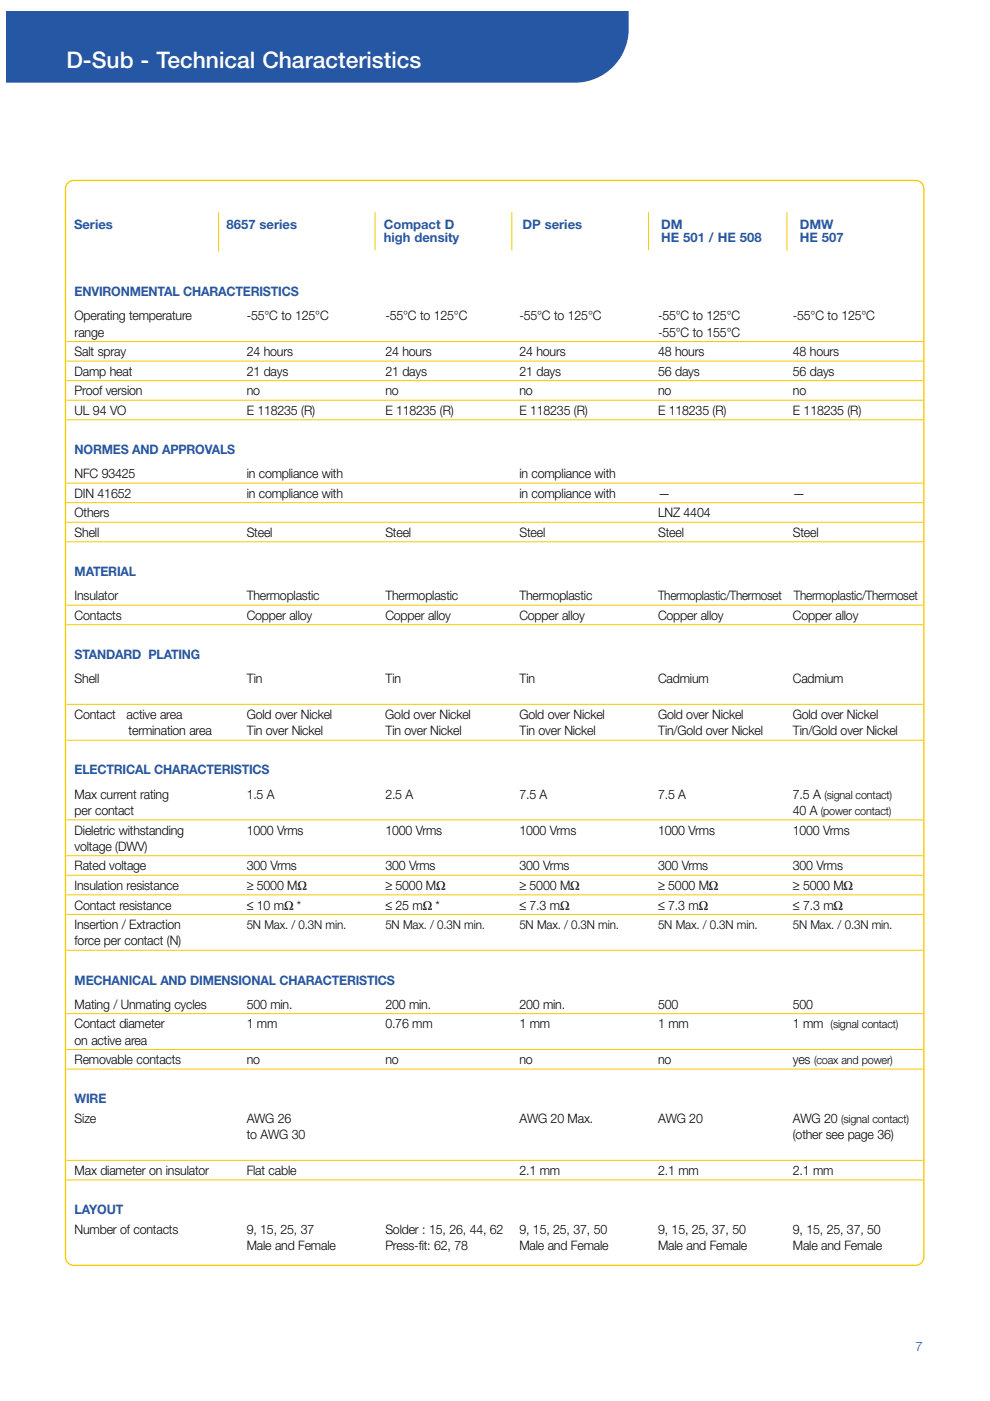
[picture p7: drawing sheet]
<svg xmlns="http://www.w3.org/2000/svg" width="210mm" height="297mm" viewBox="0 0 210 297" stroke-linecap="round" stroke-linejoin="round" font-family="sans-serif">
<defs><g id="words">
<text font-size="4.8" fill="#fff" x="14.1" y="14.5">D-Sub - Technical Characteristics</text>
<g font-size="2.8" fill="#2657a4">
<text x="15.7" y="48.5">Series</text>
<text x="48.1" y="48.5">8657 series</text>
<text x="81.4" y="51.2">high density</text>
<text x="81.4" y="48.5">Compact D</text>
<text x="110.8" y="48.5">DP series</text>
<text x="140.2" y="48.5">DM</text>
<text x="140.2" y="51.2">HE 501 / HE 508</text>
<text x="169.6" y="48.5">DMW</text>
<text x="169.6" y="51.2">HE 507</text>
<text x="15.8" y="62.8">ENVIRONMENTAL CHARACTERISTICS</text>
<text x="15.8" y="96.3">NORMES AND APPROVALS</text>
<text x="15.8" y="122.1">MATERIAL</text>
<text x="15.8" y="139.7">STANDARD PLATING</text>
<text x="15.8" y="164.2">ELECTRICAL CHARACTERISTICS</text>
<text x="15.8" y="208.7">MECHANICAL AND DIMENSIONAL CHARACTERISTICS</text>
<text x="15.8" y="233.9">WIRE</text>
<text x="15.8" y="257.4">LAYOUT</text>
<text x="194.1" y="286.4">7</text>
</g>
<g font-size="2.8">
<text x="15.8" y="67.9">Operating temperature</text>
<text x="15.8" y="71.4">range</text>
<text x="52.3" y="67.9">-55°C to 125°C</text>
<text x="81.7" y="67.9">-55°C to 125°C</text>
<text x="110.1" y="67.9">-55°C to 125°C</text>
<text x="139.5" y="67.9">-55°C to 125°C</text>
<text x="139.5" y="71.4">-55°C to 155°C</text>
<text x="168.1" y="67.9">-55°C to 125°C</text>
<text x="15.8" y="75.5">Salt spray</text>
<text x="52.3" y="75.5">24 hours</text>
<text x="81.7" y="75.5">24 hours</text>
<text x="110.1" y="75.5">24 hours</text>
<text x="139.5" y="75.5">48 hours</text>
<text x="168.1" y="75.5">48 hours</text>
<text x="15.8" y="79.7">Damp heat</text>
<text x="15.8" y="83.8">Proof version</text>
<text x="52.3" y="79.7">21 days</text>
<text x="52.3" y="83.8">no</text>
<text x="81.7" y="79.7">21 days</text>
<text x="81.7" y="83.8">no</text>
<text x="110.1" y="79.7">21 days</text>
<text x="110.1" y="83.8">no</text>
<text x="139.5" y="79.7">56 days</text>
<text x="139.5" y="83.8">no</text>
<text x="168.1" y="79.7">56 days</text>
<text x="168.1" y="83.8">no</text>
<text x="15.8" y="88">UL 94 VO</text>
<text x="52.3" y="88">E 118235 (R)</text>
<text x="81.7" y="88">E 118235 (R)</text>
<text x="110.1" y="88">E 118235 (R)</text>
<text x="139.5" y="88">E 118235 (R)</text>
<text x="168.1" y="88">E 118235 (R)</text>
<text x="15.8" y="101.4">NFC 93425</text>
<text x="52.3" y="101.4">in compliance with</text>
<text x="110.1" y="101.4">in compliance with</text>
<text x="15.8" y="105.5">DIN 41652</text>
<text x="52.3" y="105.5">in compliance with</text>
<text x="110.1" y="105.5">in compliance with</text>
<text x="139.5" y="105.5">—</text>
<text x="168.1" y="105.5">—</text>
<text x="15.8" y="109.7">Others</text>
<text x="15.8" y="113.8">Shell</text>
<text x="52.3" y="113.8">Steel</text>
<text x="81.7" y="113.8">Steel</text>
<text x="110.1" y="113.8">Steel</text>
<text x="139.5" y="109.7">LNZ 4404</text>
<text x="139.5" y="113.8">Steel</text>
<text x="168.1" y="113.8">Steel</text>
<text x="15.8" y="127.3">Insulator</text>
<text x="15.8" y="131.4">Contacts</text>
<text x="52.3" y="127.3">Thermoplastic</text>
<text x="52.3" y="131.4">Copper alloy</text>
<text x="81.7" y="127.3">Thermoplastic</text>
<text x="81.7" y="131.4">Copper alloy</text>
<text x="110.1" y="131.4">Copper alloy</text>
<text x="110.1" y="127.3">Thermoplastic</text>
<text x="139.5" y="127.3">Thermoplastic/Thermoset</text>
<text x="139.5" y="131.4">Copper alloy</text>
<text x="168.1" y="131.4">Copper alloy</text>
<text x="168.3" y="127.3">Thermoplastic/Thermoset</text>
<text x="15.8" y="144.8">Shell</text>
<text x="52.3" y="144.8">Tin</text>
<text x="81.7" y="144.8">Tin</text>
<text x="110.1" y="144.8">Tin</text>
<text x="139.5" y="144.8">Cadmium</text>
<text x="168.1" y="144.8">Cadmium</text>
<text x="15.8" y="152.5">Contact</text>
<text x="26.8" y="152.5">active area</text>
<text x="27.3" y="155.9">termination area</text>
<text x="52.3" y="152.5">Gold over Nickel</text>
<text x="52.3" y="155.9">Tin over Nickel</text>
<text x="81.7" y="152.5">Gold over Nickel</text>
<text x="81.7" y="155.9">Tin over Nickel</text>
<text x="110.1" y="152.5">Gold over Nickel</text>
<text x="110.1" y="155.9">Tin over Nickel</text>
<text x="139.5" y="152.5">Gold over Nickel</text>
<text x="139.5" y="155.9">Tin/Gold over Nickel</text>
<text x="168.1" y="152.5">Gold over Nickel</text>
<text x="168.1" y="155.9">Tin/Gold over Nickel</text>
<text x="15.8" y="169.3">Max current rating</text>
<text x="15.8" y="172.8">per contact</text>
<text x="52.3" y="169.3">1.5 A</text>
<text x="81.7" y="169.3">2.5 A</text>
<text x="110.1" y="169.3">7.5 A</text>
<text x="139.5" y="169.3">7.5 A</text>
<text x="168.1" y="169.3">7.5 A</text>
<text x="168.1" y="172.8">40 A</text>
<text x="15.8" y="176.9">Dieletric withstanding</text>
<text x="52.3" y="176.9">1000 Vrms</text>
<text x="81.7" y="176.9">1000 Vrms</text>
<text x="110.1" y="176.9">1000 Vrms</text>
<text x="139.5" y="176.9">1000 Vrms</text>
<text x="168.1" y="176.9">1000 Vrms</text>
<text x="15.8" y="180.4">voltage (DWV)</text>
<text x="15.8" y="184.5">Rated voltage</text>
<text x="52.3" y="184.5">300 Vrms</text>
<text x="81.7" y="184.5">300 Vrms</text>
<text x="110.1" y="184.5">300 Vrms</text>
<text x="139.5" y="184.5">300 Vrms</text>
<text x="168.1" y="184.5">300 Vrms</text>
<text x="15.8" y="188.7">Insulation resistance</text>
<text x="52.3" y="188.7">≥ 5000 MΩ</text>
<text x="81.7" y="188.7">≥ 5000 MΩ</text>
<text x="110.1" y="188.7">≥ 5000 MΩ</text>
<text x="139.5" y="188.7">≥ 5000 MΩ</text>
<text x="168.1" y="188.7">≥ 5000 MΩ</text>
<text x="15.8" y="197">Insertion / Extraction</text>
<text x="15.8" y="192.8">Contact resistance</text>
<text x="52.3" y="192.8">≤ 10 mΩ *</text>
<text x="81.7" y="192.8">≤ 25 mΩ *</text>
<text x="110.1" y="192.8">≤ 7.3 mΩ</text>
<text x="139.5" y="192.8">≤ 7.3 mΩ</text>
<text x="168.1" y="192.8">≤ 7.3 mΩ</text>
<text x="15.8" y="200.4">force per contact (N)</text>
<text x="15.8" y="213.9">Mating / Unmating cycles</text>
<text x="52.3" y="213.9">500 min.</text>
<text x="81.7" y="213.9">200 min.</text>
<text x="110.1" y="213.9">200 min.</text>
<text x="139.5" y="213.9">500</text>
<text x="168.1" y="213.9">500</text>
<text x="15.8" y="218">Contact diameter</text>
<text x="15.8" y="221.5">on active area</text>
<text x="52.3" y="218">1 mm</text>
<text x="81.7" y="218">0.76 mm</text>
<text x="110.1" y="218">1 mm</text>
<text x="139.5" y="218">1 mm</text>
<text x="168.1" y="218">1 mm</text>
<text x="15.8" y="225.6">Removable contacts</text>
<text x="52.3" y="225.6">no</text>
<text x="81.7" y="225.6">no</text>
<text x="110.1" y="225.6">no</text>
<text x="139.5" y="225.6">no</text>
<text x="168.1" y="225.6">yes</text>
<text x="15.8" y="238.1">Size</text>
<text x="52.3" y="238.1">AWG 26</text>
<text x="110.1" y="238.1">AWG 20 Max.</text>
<text x="139.5" y="238.1">AWG 20</text>
<text x="168.1" y="238.1">AWG 20</text>
<text x="52.3" y="241.5">to AWG 30</text>
<text x="168.1" y="241.5">(other see page 36)</text>
<text x="15.8" y="249.1">Max diameter on insulator</text>
<text x="52.3" y="249.1">Flat cable</text>
<text x="110.1" y="249.1">2.1 mm</text>
<text x="139.5" y="249.1">2.1 mm</text>
<text x="168.1" y="249.1">2.1 mm</text>
<text x="15.8" y="261.6">Number of contacts</text>
<text x="52.3" y="261.6">9, 15, 25, 37</text>
<text x="81.7" y="261.6">Solder : 15, 26, 44, 62</text>
<text x="110.1" y="261.6">9, 15, 25, 37, 50</text>
<text x="139.5" y="261.6">9, 15, 25, 37, 50</text>
<text x="168.1" y="261.6">9, 15, 25, 37, 50</text>
<text x="52.3" y="265">Male and Female</text>
<text x="81.7" y="265">Press-fit: 62, 78</text>
<text x="110.1" y="265">Male and Female</text>
<text x="139.5" y="265">Male and Female</text>
<text x="168.1" y="265">Male and Female</text>
</g>
<g font-size="2.6">
<text x="52.3" y="197">5N Max. / 0.3N min.</text>
<text x="81.7" y="197">5N Max. / 0.3N min.</text>
<text x="110.1" y="197">5N Max. / 0.3N min.</text>
<text x="139.5" y="197">5N Max. / 0.3N min.</text>
<text x="168.1" y="197">5N Max. / 0.3N min.</text>
</g>
<g font-size="2.4">
<text x="174" y="172.8">(power contact)</text>
<text x="174.8" y="169.3">(signal contact)</text>
<text x="176.1" y="218">(signal contact)</text>
<text x="172.6" y="225.6">(coax and power)</text>
<text x="178.3" y="238.1">(signal contact)</text>
</g>
</g></defs>
<path d="M1.3 2.4h131.9a15.6 15.6 0 0 1-1.1 8.7 11.4 11.4 0 0 1-10.2 6.4h-120.3h-.3z" fill-rule="evenodd" fill="#2657a4"/>
<g fill="none" stroke="#f5ca00" stroke-width=".21">
<path d="M46.4 45v8.3M79.5 45v8M108.5 45v8M137.5 45v8M166.9 45v8.2M14.1 72.4h181.6M14.1 76.6h181.6M14.1 80.7h181.6M14.1 84.9h181.6M14.1 89h181.6M14.1 102.4h181.6M14.1 106.6h181.6"/>
<path d="M14.1 110.7h181.6M14.1 114.9h181.6M14.1 128.3h181.6M14.1 132.5h181.6M14.1 149.3h181.6M14.1 156.9h181.6M14.1 173.8h181.6M14.1 181.4h181.6M14.1 185.6h181.6M14.1 189.7h181.6M14.1 193.9h181.6M14.1 201.5h181.6"/>
<path d="M14.1 214.9h181.6M14.1 222.5h181.6M14.1 226.7h181.6M14.1 246h181.6M14.1 250.2h181.6"/>
</g>
<path d="M14.3 38.7l.8-.5 .5-.1h178.5a1.89 1.89 0 0 1 1.9 1.9v226.5a1.89 1.89 0 0 1-1.9 1.9h-178.5a1.89 1.89 0 0 1-1.9-1.9v-226.5l.1-.5z" fill="none" stroke="#f5ca00" stroke-width=".55"/>
<use href="#words"/>
</svg>
